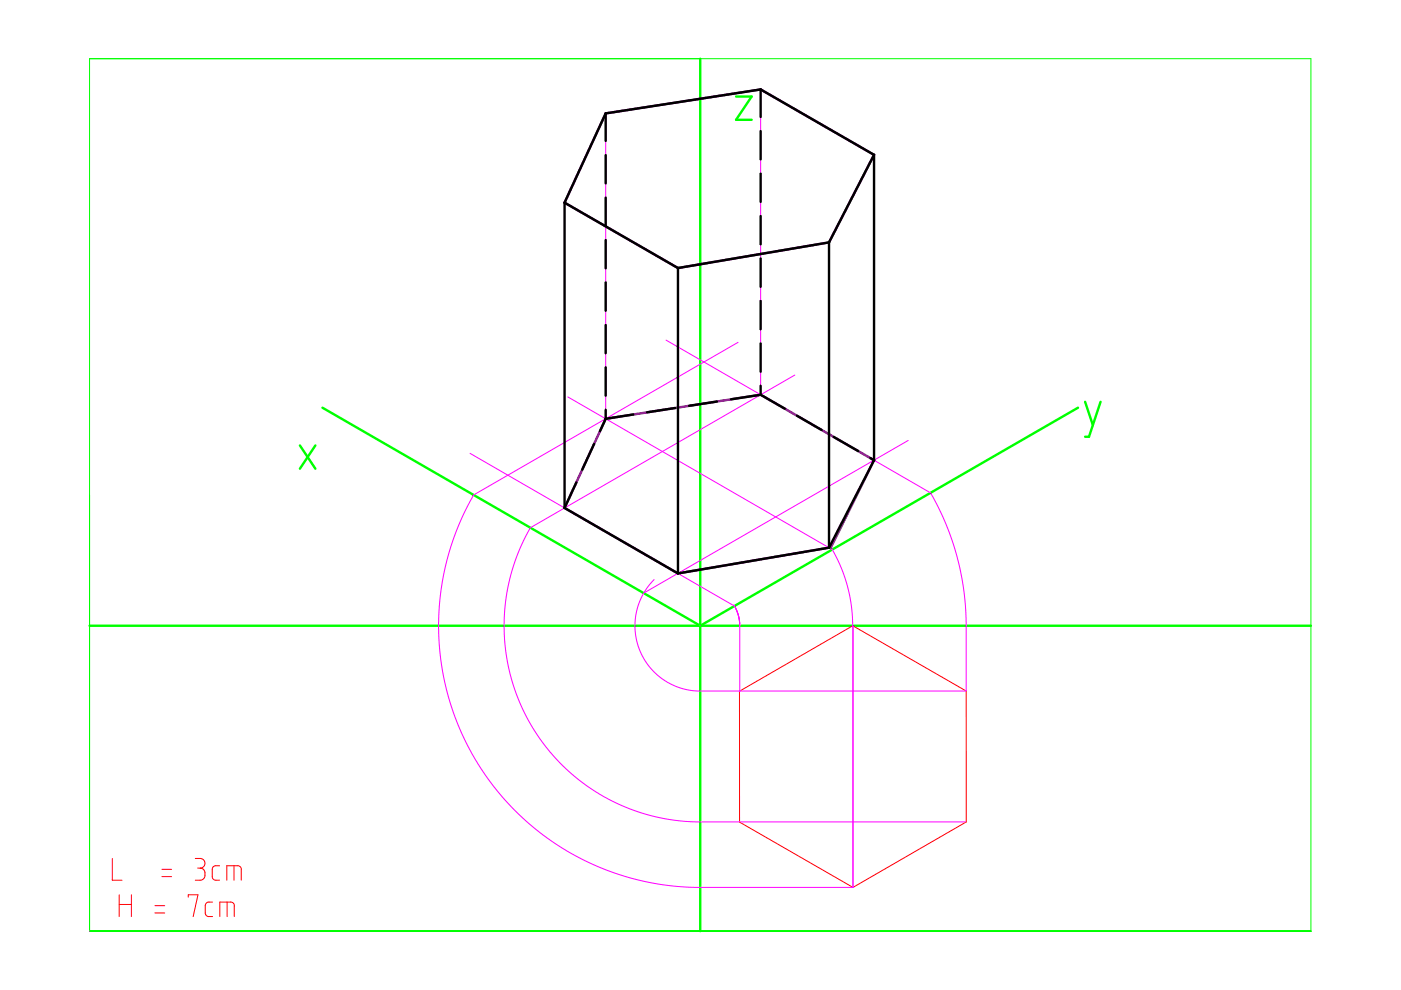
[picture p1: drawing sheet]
<svg xmlns="http://www.w3.org/2000/svg" width="297mm" height="210mm" viewBox="0 0 297 210" stroke-linecap="round" stroke-linejoin="round" font-family="sans-serif">
<path d="M19 12.4h258.9v185h-258.9z" fill="none" stroke="#0f0" stroke-width=".21"/>
<path d="M148.5 12.4v185M156.1 20.5h3.3l-3.3 4.9h3.3M63.6 94.4l3.3 5M66.9 94.4l-3.3 5M68.4 86.4l80.1 46.3 80.1-46.3M230.1 85.2l1.6 4.9M233.3 85.2l-2.4 7.4h-.8M19 132.7h258.9" fill="none" stroke="#0f0" stroke-width=".51"/>
<g fill="none" stroke="#f0f" stroke-width=".21">
<path d="M161.3 19v64.7M128.4 24v64.8M185.3 32.8v64.8M119.7 43v64.7M143.7 56.8v64.8M175.8 51.4v64.7M141.2 72.1l56.1 32.4 2.1 4 1.8 4.2 1.6 4.9 1.1 4.8 .6 3.7 .3 4.3 .1 16.1h-57.1l-2.2-.3-2-.6-3-1.5-1.3-1-1.3-1.4-1.8-2.6-.7-1.5-.5-1.8-.3-2-.1-1.5 .2-1.7 .4-1.9 1.3-3.1 .9-1.2 1.3-1.5M156.5 72.6l-56.1 32.3-3 6.1-2 5.5-1.5 6-.8 6.4-.1 6.1 .7 6.5 1.4 6.2 2.1 6.3 2.7 5.5 2.9 4.7 3.4 4.4 3.8 4.1 3.8 3.3 4.4 3.2 4.1 2.4 5.1 2.4 4.1 1.5 4 1.1 4.2 .9 4.2 .5 3.2 .2h33.7v-55.5M168.5 79.5l-56 32.4-2.2 4.1-1.5 4.2-1.1 4.2-.7 5-.1 4.7 .4 4.5 .9 4.4 1.3 4.3 2.1 4.6 2.4 4.1 2.6 3.4 3.5 3.7 3.7 3.1 4.4 2.8 4.2 2.1 4.6 1.6 5 1.1 5.4 .5h57.5M99.7 96.1l56 32.4M120.4 84.2l56 32.3M192.6 93.4l-56.1 32.4"/>
<path d="M176.2 116.1l2 3.9 1.4 4.1 .9 4.3 .3 4.3M148.5 132.7h.1M155.6 128.2l.9 2.1 .3 2.4M156 128.9l.7 2 .1 1.8M156.8 132.7v13.8M19 197.4h.1"/>
</g>
<g fill="none" stroke="#f00" stroke-width=".21">
<path d="M156.8 146.6l24-13.9 24.1 13.8v27.8l-24.1 13.9-24-13.9zM23.8 182v4.6h2.1M25.3 189.7v4.6M25.3 191.8h2.6M27.9 189.7v4.6M32.9 193.6h2M32.9 192h2M34.3 185.9h2.1M34.3 184.3h2.1M39.9 190.2v-.5h2.1l-1 4.6M41.4 182h1.3l.6 .6 .2 .6-.2 .4-.4 .3-.5 .2M41.9 184.1h.5"/>
<path d="M42.4 184.1l.7 .2 .3 .4v1.3l-.6 .6h-1.4M45.1 191.3h-1.1l-.3 .3-.2 .3 .1 2.1 .4 .3h1.1M46.5 183.6h-1l-.4 .3-.1 .3v1.8l.1 .3 .5 .3h.9M46.6 194.3v-3h2.5l.3 .2 .3 .4v2.4M48.1 186.6v-3h2.4l.4 .1 .3 .5v2.4M48.2 191.3v3M49.6 183.6v3"/>
</g>
<path d="M128.4 24l32.9-5 24 13.8-9.5 18.6-32.1 5.4-24-13.8zM128.4 88.8l32.9-5.1 24 13.9-9.1 18.5-32.5 5.5-24-13.9z" fill="none" stroke="#800080" stroke-width=".51"/>
<g fill="none" stroke="#000" stroke-width=".51">
<path d="M161.3 19l-32.9 5M161.3 19l24 13.8M161.3 19v5.8M128.4 24l-8.7 19M128.4 24v5.9M128.4 32.9v6M161.3 27.8v6M161.3 36.8v6M185.3 32.8v64.8M185.3 32.8l-9.5 18.6M119.7 43l24 13.8M119.7 43v64.7"/>
<path d="M128.4 41.9v6M128.4 50.9v6M128.4 59.9v6M143.7 56.8v64.8M161.3 45.8v6M161.3 54.8v6M175.8 51.4l-32.1 5.4M175.8 51.4v64.7M128.4 68.9v6M128.4 77.9v6M161.3 63.8v6M161.3 72.8v6"/>
<path d="M126 94.1l-2.6 5.5M128.4 88.8l-1.2 2.6M128.4 86.9v1.9M134.2 87.9l-5.8 .9M143.1 86.5l-5.9 .9M152 85.1l-5.9 .9M160.9 83.8l-5.9 .9M161.3 81.8v1.9l5.1 2.9M169 88.1l5.2 3M176.8 92.6l5.1 3M184.6 97.1l.7 .5M185.3 97.6l-9.5 18.5"/>
<path d="M119.7 107.7l24 13.9M122.2 102.3l-2.5 5.4M175.8 116.1l-32.1 5.5"/>
</g>
</svg>
